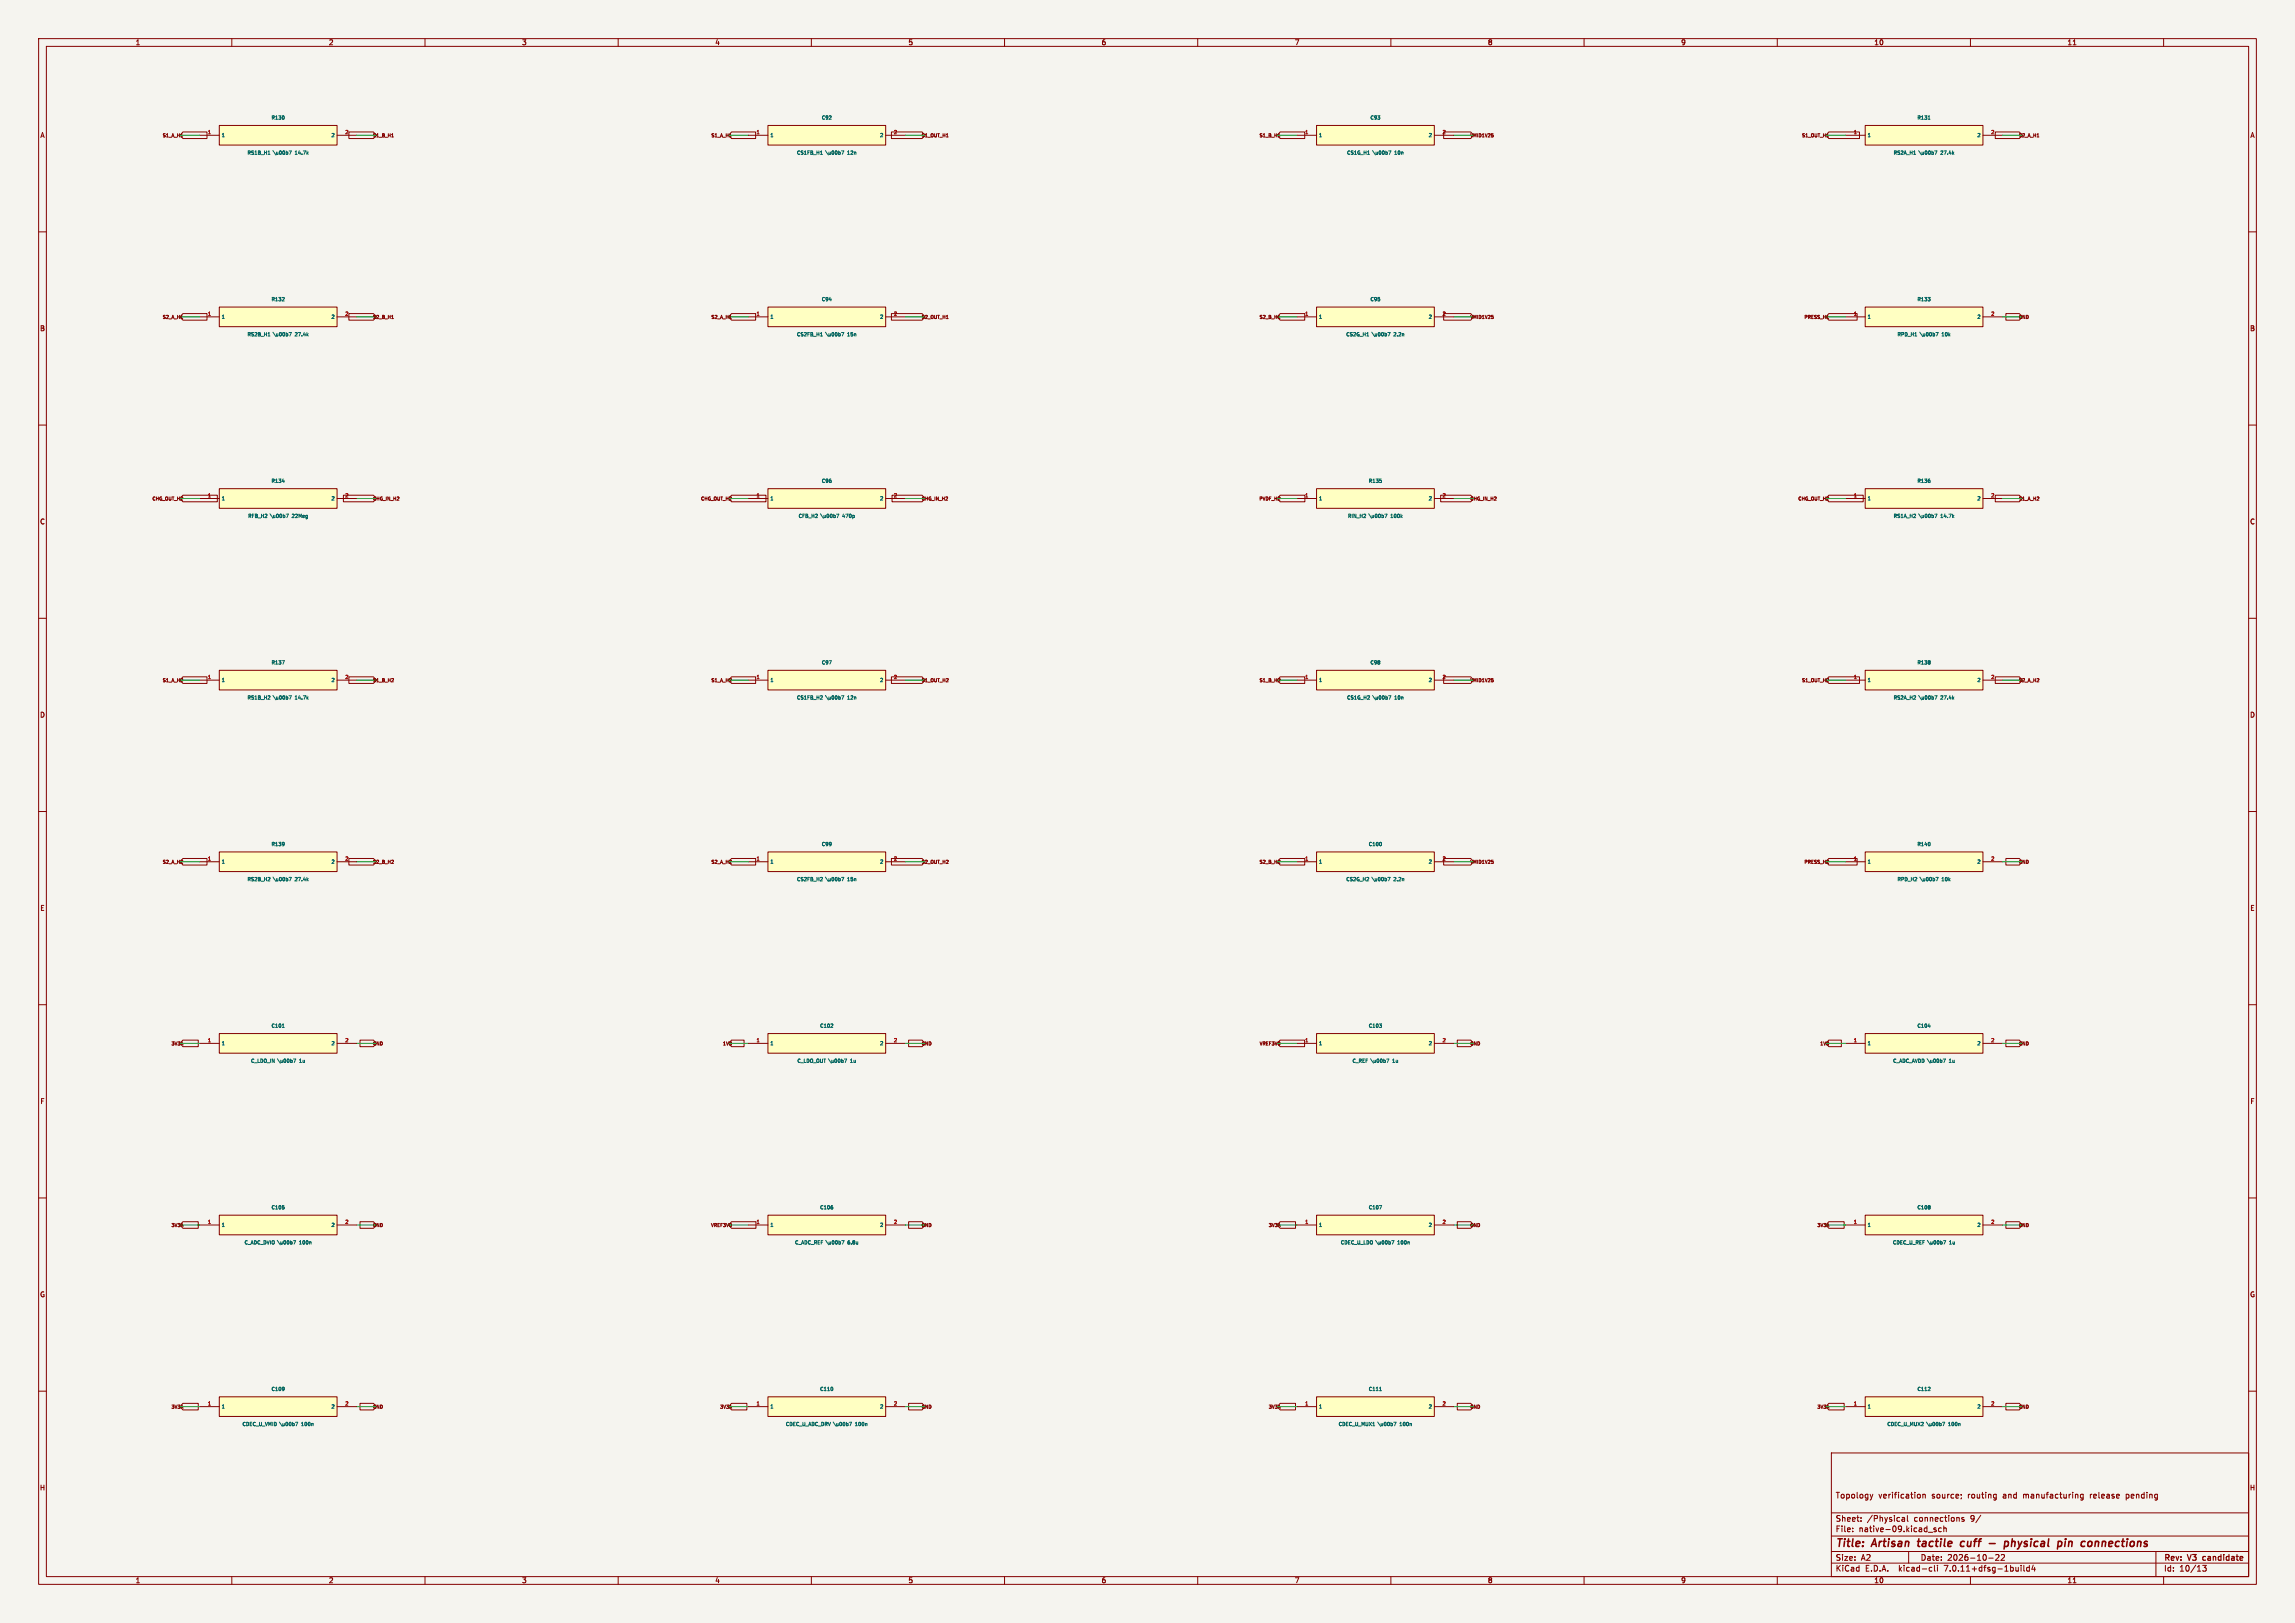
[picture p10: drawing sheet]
<svg xmlns="http://www.w3.org/2000/svg" width="594mm" height="420mm" viewBox="0 0 594 420" stroke-linecap="round" stroke-linejoin="round" font-family="sans-serif">
<defs><g id="words">
<g font-size="2.8" fill="#840000">
<text x="475" y="400.9">Title:</text>
<text x="484.7" y="400.9">Artisan</text>
<text x="497.3" y="400.9">tactile</text>
<text x="509.1" y="400.9">cuff</text>
<text x="517.3" y="400.9">-</text>
<text x="522.1" y="400.9">physical</text>
<text x="536.7" y="400.9">pin</text>
<text x="543.6" y="400.9">connections</text>
</g>
<g font-size="2.1" fill="#840000">
<text x="475" y="388">Topology</text>
<text x="486.2" y="388">verification</text>
<text x="500" y="388">source;</text>
<text x="509.5" y="388">routing</text>
<text x="518.7" y="388">and</text>
<text x="524.1" y="388">manufacturing</text>
<text x="541.5" y="388">release</text>
<text x="551" y="388">pending</text>
<text x="475" y="394">Sheet:</text>
<text x="483.2" y="394">/Physical</text>
<text x="495.5" y="394">connections</text>
<text x="510.2" y="394">9/</text>
<text x="475" y="396.7">File:</text>
<text x="481.1" y="396.7">native-09.kicad_sch</text>
<text x="475" y="406.9">KiCad</text>
<text x="475" y="404.1">Size:</text>
<text x="481.7" y="404.1">A2</text>
<text x="482.7" y="406.9">E.D.A.</text>
<text x="491.6" y="406.9">kicad-cli</text>
<text x="497" y="404.1">Date:</text>
<text x="503.5" y="406.9">7.0.11+dfsg-1build4</text>
<text x="504" y="404.1">2026-10-22</text>
<text x="560" y="404.3">Rev:</text>
<text x="560" y="406.9">Id:</text>
<text x="564.1" y="406.9">10/13</text>
<text x="566.4" y="404.3">V3</text>
<text x="570.8" y="404.3">candidate</text>
</g>
<g font-size="1.8" fill="#840000">
<text x="35" y="11.9">1</text>
<text x="85" y="11.9">2</text>
<text x="135" y="11.9">3</text>
<text x="185" y="11.9">4</text>
<text x="235" y="11.9">5</text>
<text x="285" y="11.9">6</text>
<text x="335" y="11.9">7</text>
<text x="385" y="11.9">8</text>
<text x="435" y="11.9">9</text>
<text x="485" y="11.9">10</text>
<text x="535" y="11.9">11</text>
<text x="10.3" y="35.9">A</text>
<text x="582.3" y="35.9">A</text>
<text x="10.3" y="85.9">B</text>
<text x="582.3" y="85.9">B</text>
<text x="10.3" y="135.9">C</text>
<text x="582.3" y="135.9">C</text>
<text x="10.3" y="185.9">D</text>
<text x="582.3" y="185.9">D</text>
<text x="10.3" y="235.9">E</text>
<text x="582.3" y="235.9">E</text>
<text x="10.3" y="285.9">F</text>
<text x="582.3" y="285.9">F</text>
<text x="10.3" y="335.9">G</text>
<text x="582.3" y="335.9">G</text>
<text x="10.2" y="385.9">H</text>
<text x="582.2" y="385.9">H</text>
<text x="35" y="409.9">1</text>
<text x="85" y="409.9">2</text>
<text x="135" y="409.9">3</text>
<text x="185" y="409.9">4</text>
<text x="235" y="409.9">5</text>
<text x="285" y="409.9">6</text>
<text x="335" y="409.9">7</text>
<text x="385" y="409.9">8</text>
<text x="435" y="409.9">9</text>
<text x="485" y="409.9">10</text>
<text x="535" y="409.9">11</text>
</g>
<g font-size="1.3" fill="#a90000">
<text x="53.7" y="34.7">1</text>
<text x="89.2" y="34.7">2</text>
<text x="195.7" y="34.7">1</text>
<text x="231.2" y="34.7">2</text>
<text x="337.7" y="34.7">1</text>
<text x="373.2" y="34.7">2</text>
<text x="479.7" y="34.7">1</text>
<text x="515.2" y="34.7">2</text>
<text x="53.7" y="81.7">1</text>
<text x="89.2" y="81.7">2</text>
<text x="195.7" y="81.7">1</text>
<text x="231.2" y="81.7">2</text>
<text x="337.7" y="81.7">1</text>
<text x="373.2" y="81.7">2</text>
<text x="479.7" y="81.7">1</text>
<text x="515.2" y="81.7">2</text>
<text x="53.7" y="128.7">1</text>
<text x="89.2" y="128.7">2</text>
<text x="195.7" y="128.7">1</text>
<text x="231.2" y="128.7">2</text>
<text x="337.7" y="128.7">1</text>
<text x="373.2" y="128.7">2</text>
<text x="479.7" y="128.7">1</text>
<text x="515.2" y="128.7">2</text>
<text x="53.7" y="175.7">1</text>
<text x="89.2" y="175.7">2</text>
<text x="195.7" y="175.7">1</text>
<text x="231.2" y="175.7">2</text>
<text x="337.7" y="175.7">1</text>
<text x="373.2" y="175.7">2</text>
<text x="479.7" y="175.7">1</text>
<text x="515.2" y="175.7">2</text>
<text x="53.7" y="222.7">1</text>
<text x="89.2" y="222.7">2</text>
<text x="195.7" y="222.7">1</text>
<text x="231.2" y="222.7">2</text>
<text x="337.7" y="222.7">1</text>
<text x="373.2" y="222.7">2</text>
<text x="479.7" y="222.7">1</text>
<text x="515.2" y="222.7">2</text>
<text x="53.7" y="269.7">1</text>
<text x="89.2" y="269.7">2</text>
<text x="195.7" y="269.7">1</text>
<text x="231.2" y="269.7">2</text>
<text x="337.7" y="269.7">1</text>
<text x="373.2" y="269.7">2</text>
<text x="479.7" y="269.7">1</text>
<text x="515.2" y="269.7">2</text>
<text x="53.7" y="316.7">1</text>
<text x="89.2" y="316.7">2</text>
<text x="195.7" y="316.7">1</text>
<text x="231.2" y="316.7">2</text>
<text x="337.7" y="316.7">1</text>
<text x="373.2" y="316.7">2</text>
<text x="479.7" y="316.7">1</text>
<text x="515.2" y="316.7">2</text>
<text x="53.7" y="363.7">1</text>
<text x="89.2" y="363.7">2</text>
<text x="195.7" y="363.7">1</text>
<text x="231.2" y="363.7">2</text>
<text x="337.7" y="363.7">1</text>
<text x="373.2" y="363.7">2</text>
<text x="479.7" y="363.7">1</text>
<text x="515.2" y="363.7">2</text>
</g>
<g font-size="1.3" fill="#006464">
<text x="57.3" y="35.7">1</text>
<text x="70.1" y="31.1">R130</text>
<text x="85.6" y="35.7">2</text>
<text x="199.3" y="35.7">1</text>
<text x="212.6" y="31.1">C92</text>
<text x="227.6" y="35.7">2</text>
<text x="341.3" y="35.7">1</text>
<text x="354.6" y="31.1">C93</text>
<text x="369.6" y="35.7">2</text>
<text x="483.3" y="35.7">1</text>
<text x="496.1" y="31.1">R131</text>
<text x="511.6" y="35.7">2</text>
<text x="63.9" y="40.2">RS1B_H1</text>
<text x="70.9" y="40.2">\u00b7</text>
<text x="76.6" y="40.2">14.7k</text>
<text x="206.1" y="40.2">CS1FB_H1</text>
<text x="213.9" y="40.2">\u00b7</text>
<text x="219.6" y="40.2">12n</text>
<text x="348.5" y="40.2">CS1G_H1</text>
<text x="355.5" y="40.2">\u00b7</text>
<text x="361.2" y="40.2">10n</text>
<text x="490" y="40.2">RS2A_H1</text>
<text x="496.8" y="40.2">\u00b7</text>
<text x="502.6" y="40.2">27.4k</text>
<text x="57.3" y="82.7">1</text>
<text x="70.1" y="78.1">R132</text>
<text x="85.6" y="82.7">2</text>
<text x="199.3" y="82.7">1</text>
<text x="212.6" y="78.1">C94</text>
<text x="227.6" y="82.7">2</text>
<text x="341.3" y="82.7">1</text>
<text x="354.6" y="78.1">C95</text>
<text x="369.6" y="82.7">2</text>
<text x="483.3" y="82.7">1</text>
<text x="496.1" y="78.1">R133</text>
<text x="511.6" y="82.7">2</text>
<text x="63.9" y="87.2">RS2B_H1</text>
<text x="70.9" y="87.2">\u00b7</text>
<text x="76.6" y="87.2">27.4k</text>
<text x="206.1" y="87.2">CS2FB_H1</text>
<text x="213.9" y="87.2">\u00b7</text>
<text x="219.6" y="87.2">15n</text>
<text x="348.3" y="87.2">CS2G_H1</text>
<text x="355.3" y="87.2">\u00b7</text>
<text x="361" y="87.2">2.2n</text>
<text x="491" y="87.2">RPD_H1</text>
<text x="497.1" y="87.2">\u00b7</text>
<text x="502.9" y="87.2">10k</text>
<text x="70.1" y="125.1">R134</text>
<text x="212.6" y="125.1">C96</text>
<text x="354.1" y="125.1">R135</text>
<text x="496.1" y="125.1">R136</text>
<text x="57.3" y="129.7">1</text>
<text x="85.6" y="129.7">2</text>
<text x="199.3" y="129.7">1</text>
<text x="227.6" y="129.7">2</text>
<text x="341.3" y="129.7">1</text>
<text x="369.6" y="129.7">2</text>
<text x="483.3" y="129.7">1</text>
<text x="511.6" y="129.7">2</text>
<text x="64.1" y="134.2">RFB_H2</text>
<text x="70.1" y="134.2">\u00b7</text>
<text x="75.9" y="134.2">22Meg</text>
<text x="206.6" y="134.2">CFB_H2</text>
<text x="212.6" y="134.2">\u00b7</text>
<text x="218.3" y="134.2">470p</text>
<text x="348.7" y="134.2">RIN_H2</text>
<text x="354.5" y="134.2">\u00b7</text>
<text x="360.2" y="134.2">100k</text>
<text x="490" y="134.2">RS1A_H2</text>
<text x="496.8" y="134.2">\u00b7</text>
<text x="502.6" y="134.2">14.7k</text>
<text x="70.1" y="172.1">R137</text>
<text x="212.6" y="172.1">C97</text>
<text x="354.6" y="172.1">C98</text>
<text x="496.1" y="172.1">R138</text>
<text x="57.3" y="176.7">1</text>
<text x="85.6" y="176.7">2</text>
<text x="199.3" y="176.7">1</text>
<text x="227.6" y="176.7">2</text>
<text x="341.3" y="176.7">1</text>
<text x="369.6" y="176.7">2</text>
<text x="483.3" y="176.7">1</text>
<text x="511.6" y="176.7">2</text>
<text x="63.9" y="181.2">RS1B_H2</text>
<text x="70.9" y="181.2">\u00b7</text>
<text x="76.6" y="181.2">14.7k</text>
<text x="206.1" y="181.2">CS1FB_H2</text>
<text x="213.9" y="181.2">\u00b7</text>
<text x="219.6" y="181.2">12n</text>
<text x="348.5" y="181.2">CS1G_H2</text>
<text x="355.5" y="181.2">\u00b7</text>
<text x="361.2" y="181.2">10n</text>
<text x="490" y="181.2">RS2A_H2</text>
<text x="496.8" y="181.2">\u00b7</text>
<text x="502.6" y="181.2">27.4k</text>
<text x="70.1" y="219.1">R139</text>
<text x="212.6" y="219.1">C99</text>
<text x="354.1" y="219.1">C100</text>
<text x="496.1" y="219.1">R140</text>
<text x="57.3" y="223.7">1</text>
<text x="85.6" y="223.7">2</text>
<text x="199.3" y="223.7">1</text>
<text x="227.6" y="223.7">2</text>
<text x="341.3" y="223.7">1</text>
<text x="369.6" y="223.7">2</text>
<text x="483.3" y="223.7">1</text>
<text x="511.6" y="223.7">2</text>
<text x="63.9" y="228.2">RS2B_H2</text>
<text x="70.9" y="228.2">\u00b7</text>
<text x="76.6" y="228.2">27.4k</text>
<text x="206.1" y="228.2">CS2FB_H2</text>
<text x="213.9" y="228.2">\u00b7</text>
<text x="219.6" y="228.2">15n</text>
<text x="348.3" y="228.2">CS2G_H2</text>
<text x="355.3" y="228.2">\u00b7</text>
<text x="361" y="228.2">2.2n</text>
<text x="491" y="228.2">RPD_H2</text>
<text x="497.1" y="228.2">\u00b7</text>
<text x="502.9" y="228.2">10k</text>
<text x="70.1" y="266.1">C101</text>
<text x="212.1" y="266.1">C102</text>
<text x="354.1" y="266.1">C103</text>
<text x="496.1" y="266.1">C104</text>
<text x="57.3" y="270.7">1</text>
<text x="64.8" y="275.2">C_LDO_IN</text>
<text x="72" y="275.2">\u00b7</text>
<text x="77.8" y="275.2">1u</text>
<text x="85.6" y="270.7">2</text>
<text x="199.3" y="270.7">1</text>
<text x="206.2" y="275.2">C_LDO_OUT \u00b7</text>
<text x="220.4" y="275.2">1u</text>
<text x="227.6" y="270.7">2</text>
<text x="341.3" y="270.7">1</text>
<text x="349.9" y="275.2">C_REF</text>
<text x="354.9" y="275.2">\u00b7</text>
<text x="360.7" y="275.2">1u</text>
<text x="369.6" y="270.7">2</text>
<text x="483.3" y="270.7">1</text>
<text x="489.8" y="275.2">C_ADC_AVDD \u00b7</text>
<text x="504.8" y="275.2">1u</text>
<text x="511.6" y="270.7">2</text>
<text x="57.3" y="317.7">1</text>
<text x="70.1" y="313.1">C105</text>
<text x="85.6" y="317.7">2</text>
<text x="199.3" y="317.7">1</text>
<text x="212.1" y="313.1">C106</text>
<text x="227.6" y="317.7">2</text>
<text x="341.3" y="317.7">1</text>
<text x="354.1" y="313.1">C107</text>
<text x="369.6" y="317.7">2</text>
<text x="483.3" y="317.7">1</text>
<text x="496.1" y="313.1">C108</text>
<text x="511.6" y="317.7">2</text>
<text x="63.1" y="322.2">C_ADC_DVIO \u00b7</text>
<text x="77.8" y="322.2">100n</text>
<text x="205.6" y="322.2">C_ADC_REF \u00b7</text>
<text x="219.7" y="322.2">6.8u</text>
<text x="346.9" y="322.2">CDEC_U_LDO</text>
<text x="356.2" y="322.2">\u00b7</text>
<text x="362" y="322.2">100n</text>
<text x="489.8" y="322.2">CDEC_U_REF</text>
<text x="499.1" y="322.2">\u00b7</text>
<text x="504.8" y="322.2">1u</text>
<text x="57.3" y="364.7">1</text>
<text x="70.1" y="360.1">C109</text>
<text x="85.6" y="364.7">2</text>
<text x="199.3" y="364.7">1</text>
<text x="212.1" y="360.1">C110</text>
<text x="227.6" y="364.7">2</text>
<text x="341.3" y="364.7">1</text>
<text x="354.1" y="360.1">C111</text>
<text x="369.6" y="364.7">2</text>
<text x="483.3" y="364.7">1</text>
<text x="496.1" y="360.1">C112</text>
<text x="511.6" y="364.7">2</text>
<text x="62.6" y="369.2">CDEC_U_VMID</text>
<text x="72.5" y="369.2">\u00b7</text>
<text x="78.3" y="369.2">100n</text>
<text x="203.3" y="369.2">CDEC_U_ADC_DRV \u00b7</text>
<text x="221.6" y="369.2">100n</text>
<text x="346.3" y="369.2">CDEC_U_MUX1</text>
<text x="356.8" y="369.2">\u00b7</text>
<text x="362.6" y="369.2">100n</text>
<text x="488.3" y="369.2">CDEC_U_MUX2</text>
<text x="498.8" y="369.2">\u00b7</text>
<text x="504.6" y="369.2">100n</text>
</g>
<g font-size="1.2" fill="#840000">
<text x="41.9" y="35.7">S1_A_H1</text>
<text x="96.4" y="35.7">S1_B_H1</text>
<text x="183.9" y="35.7">S1_A_H1</text>
<text x="238.4" y="35.7">S1_OUT_H1</text>
<text x="325.8" y="35.7">S1_B_H1</text>
<text x="380.4" y="35.7">VMID1V25</text>
<text x="466.2" y="35.7">S1_OUT_H1</text>
<text x="522.4" y="35.7">S2_A_H1</text>
<text x="41.9" y="82.7">S2_A_H1</text>
<text x="96.4" y="82.7">S2_B_H1</text>
<text x="183.9" y="82.7">S2_A_H1</text>
<text x="238.4" y="82.7">S2_OUT_H1</text>
<text x="325.8" y="82.7">S2_B_H1</text>
<text x="380.4" y="82.7">VMID1V25</text>
<text x="466.8" y="82.7">PRESS_H1</text>
<text x="522.4" y="82.7">GND</text>
<text x="39.3" y="129.7">CHG_OUT_H2</text>
<text x="96.4" y="129.7">CHG_IN_H2</text>
<text x="181.3" y="129.7">CHG_OUT_H2</text>
<text x="238.4" y="129.7">CHG_IN_H2</text>
<text x="325.8" y="129.7">PVDF_H2</text>
<text x="380.4" y="129.7">CHG_IN_H2</text>
<text x="465.3" y="129.7">CHG_OUT_H2</text>
<text x="522.4" y="129.7">S1_A_H2</text>
<text x="41.9" y="176.7">S1_A_H2</text>
<text x="96.4" y="176.7">S1_B_H2</text>
<text x="183.9" y="176.7">S1_A_H2</text>
<text x="238.4" y="176.7">S1_OUT_H2</text>
<text x="325.8" y="176.7">S1_B_H2</text>
<text x="380.4" y="176.7">VMID1V25</text>
<text x="466.2" y="176.7">S1_OUT_H2</text>
<text x="522.4" y="176.7">S2_A_H2</text>
<text x="41.9" y="223.7">S2_A_H2</text>
<text x="96.4" y="223.7">S2_B_H2</text>
<text x="183.9" y="223.7">S2_A_H2</text>
<text x="238.4" y="223.7">S2_OUT_H2</text>
<text x="325.8" y="223.7">S2_B_H2</text>
<text x="380.4" y="223.7">VMID1V25</text>
<text x="466.8" y="223.7">PRESS_H2</text>
<text x="522.4" y="223.7">GND</text>
<text x="44.2" y="270.7">3V3A</text>
<text x="96.4" y="270.7">GND</text>
<text x="186.9" y="270.7">1V8</text>
<text x="238.4" y="270.7">GND</text>
<text x="325.8" y="270.7">VREF3V0</text>
<text x="380.4" y="270.7">GND</text>
<text x="470.9" y="270.7">1V8</text>
<text x="522.4" y="270.7">GND</text>
<text x="44.2" y="317.7">3V3A</text>
<text x="96.4" y="317.7">GND</text>
<text x="183.8" y="317.7">VREF3V0</text>
<text x="238.4" y="317.7">GND</text>
<text x="328.2" y="317.7">3V3A</text>
<text x="380.4" y="317.7">GND</text>
<text x="470.2" y="317.7">3V3A</text>
<text x="522.4" y="317.7">GND</text>
<text x="44.2" y="364.7">3V3A</text>
<text x="96.4" y="364.7">GND</text>
<text x="186.2" y="364.7">3V3A</text>
<text x="238.4" y="364.7">GND</text>
<text x="328.2" y="364.7">3V3A</text>
<text x="380.4" y="364.7">GND</text>
<text x="470.2" y="364.7">3V3A</text>
<text x="522.4" y="364.7">GND</text>
</g>
</g></defs>
<path d="M0 0h594v420h-594z" fill="#f5f4ef" stroke="#f5f4ef" stroke-width=".26"/>
<g fill="none" stroke="#840000" stroke-width=".26">
<path d="M10 10h574v400h-574zM12 12h570v396h-570zM60 10v2M110 10v2M160 10v2M210 10v2M260 10v2M310 10v2M360 10v2M410 10v2M460 10v2M510 10v2"/>
<path d="M536.6 11.6h.7M560 10v2M46.8 35.4h.5M47.3 34.2h6.3v1.6h-6.3l-.7-.8zM51.7 35h5.1M56.8 32.5h30.4v5h-30.4zM87.2 35h5.1M90.3 34.2h6.4l.7 .8-.7 .8h-6.4zM101.4 35.4h.4M188.8 35.4h.5M189.3 34.2h6.3v1.6h-6.3l-.7-.8zM193.7 35h5.1"/>
<path d="M198.8 32.5h30.4v5h-30.4zM229.2 35h5.1M230.7 34.2h8l.7 .8-.7 .8h-8zM244.9 35.4h.5M330.8 35.4h.5M331.3 34.2h6.4v1.6h-6.4l-.7-.8zM335.7 35h5.1M340.8 32.5h30.4v5h-30.4zM371.2 35h5.1M373.7 34.2h7l.7 .8-.7 .8h-7zM472.8 35.4h.5M473.3 34.2h8v1.6h-8l-.7-.8z"/>
<path d="M477.7 35h5.1M482.8 32.5h30.4v5h-30.4zM513.2 35h5.1M516.4 34.2h6.3l.7 .8-.7 .8h-6.3zM527.2 35.4h.5M10 60h2M582 60h2M56.8 79.5h30.4v5h-30.4zM198.8 79.5h30.4v5h-30.4zM340.8 79.5h30.4v5h-30.4zM482.8 79.5h30.4v5h-30.4zM46.8 82.4h.5"/>
<path d="M47.3 81.2h6.3v1.6h-6.3l-.7-.8zM51.7 82h5.1M87.2 82h5.1M90.3 81.2h6.4l.7 .8-.7 .8h-6.4zM101.4 82.4h.4M188.8 82.4h.5M189.3 81.2h6.3v1.6h-6.3l-.7-.8zM193.7 82h5.1M229.2 82h5.1M230.7 81.2h8l.7 .8-.7 .8h-8zM244.9 82.4h.5M330.8 82.4h.5"/>
<path d="M331.3 81.2h6.4v1.6h-6.4l-.7-.8zM335.7 82h5.1M371.2 82h5.1M373.7 81.2h7l.7 .8-.7 .8h-7zM472.8 82.4h.5M473.3 81.2h7.4v1.6h-7.4l-.7-.8zM477.7 82h5.1M513.2 82h5.1M519.2 81.2h3.5l.7 .8-.7 .8h-3.5zM10 110h2M582 110h2M47.3 128.2h9v1.6h-9l-.7-.8z"/>
<path d="M51.7 129h5.1M56.8 126.5h30.4v5h-30.4zM87.2 129h5.1M88.9 128.2h7.8l.7 .8-.7 .8h-7.8zM189.3 128.2h9v1.6h-9l-.7-.8zM193.7 129h5.1M198.8 126.5h30.4v5h-30.4zM229.2 129h5.1M230.9 128.2h7.8l.7 .8-.7 .8h-7.8zM331.3 128.2h6.4v1.6h-6.4l-.7-.8zM335.7 129h5.1M340.8 126.5h30.4v5h-30.4z"/>
<path d="M371.2 129h5.1M372.9 128.2h7.8l.7 .8-.7 .8h-7.8zM473.3 128.2h9v1.6h-9l-.7-.8zM477.7 129h5.1M482.8 126.5h30.4v5h-30.4zM513.2 129h5.1M516.4 128.2h6.3l.7 .8-.7 .8h-6.3zM10 160h2M582 160h2M47.3 175.1h6.3v1.8h-6.3l-.7-.9zM51.7 176h5.1M56.8 173.5h30.4v5h-30.4z"/>
<path d="M87.2 176h5.1M90.3 175.1h6.4l.7 .9-.7 .9h-6.4zM189.3 175.1h6.3v1.8h-6.3l-.7-.9zM193.7 176h5.1M198.8 173.5h30.4v5h-30.4zM229.2 176h5.1M230.7 175.1h8l.7 .9-.7 .9h-8zM331.2 175.6l.1 .4-.5 .4h.5M331.3 175.1h6.4v1.8h-6.4l-.7-.9zM335.7 176h5.1M340.8 173.5h30.4v5h-30.4zM371.2 176h5.1"/>
<path d="M373.7 175.1h7l.7 .9-.7 .9h-7zM473.3 175.1h8v1.8h-8l-.7-.9zM477.7 176h5.1M482.8 173.5h30.4v5h-30.4zM513.2 176h5.1M516.4 175.1h6.3l.7 .9-.7 .9h-6.3zM10 210h2M582 210h2M47.3 222.1h6.3v1.8h-6.3l-.7-.9zM51.7 223h5.1M56.8 220.5h30.4v5h-30.4zM87.2 223h5.1"/>
<path d="M90.3 222.1h6.4l.7 .9-.7 .9h-6.4zM189.3 222.1h6.3v1.8h-6.3l-.7-.9zM193.7 223h5.1M198.8 220.5h30.4v5h-30.4zM229.2 223h5.1M230.7 222.1h8l.7 .9-.7 .9h-8zM331.2 222.6l.1 .1M331.3 222.7v.3l-.5 .4h.5M331.3 222.1h6.4v1.8h-6.4l-.7-.9zM335.7 223h5.1M340.8 220.5h30.4v5h-30.4zM371.2 223h5.1"/>
<path d="M373.7 222.1h7l.7 .9-.7 .9h-7zM473.3 222.1h7.4v1.8h-7.4l-.7-.9zM477.7 223h5.1M482.8 220.5h30.4v5h-30.4zM513.2 223h5.1M519.2 222.1h3.5l.7 .9-.7 .9h-3.5zM10 260h2M582 260h2M47.3 269.1h4v1.8h-4l-.7-.9zM51.7 270h5.1M56.8 267.5h30.4v5h-30.4zM87.2 270h5.1"/>
<path d="M93.2 269.1h3.5l.7 .9-.7 .9h-3.5zM189.3 269.1h3.3v1.8h-3.3l-.7-.9zM193.7 270h5.1M198.8 267.5h30.4v5h-30.4zM229.2 270h5.1M235.2 269.1h3.5l.7 .9-.7 .9h-3.5zM331.3 269.1h6.4v1.8h-6.4l-.7-.9zM335.7 270h5.1M340.8 267.5h30.4v5h-30.4zM371.2 270h5.1M377.2 269.1h3.5l.7 .9-.7 .9h-3.5zM473.3 269.1h3.3v1.8h-3.3l-.7-.9z"/>
<path d="M477.7 270h5.1M482.8 267.5h30.4v5h-30.4zM513.2 270h5.1M519.2 269.1h3.5l.7 .9-.7 .9h-3.5zM10 310h2M47.3 316.1h4v1.8h-4l-.7-.9zM51.7 317h5.1M56.8 314.5h30.4v5h-30.4zM87.2 317h5.1M93.2 316.1h3.5l.7 .9-.7 .9h-3.5zM189.3 316.1h6.4v1.8h-6.4l-.7-.9zM193.7 317h5.1"/>
<path d="M198.8 314.5h30.4v5h-30.4zM229.2 317h5.1M235.2 316.1h3.5l.7 .9-.7 .9h-3.5zM331.3 316.1h4v1.8h-4l-.7-.9zM335.7 317h5.1M340.8 314.5h30.4v5h-30.4zM371.2 317h5.1M377.2 316.1h3.5l.7 .9-.7 .9h-3.5zM473.3 316.1h4v1.8h-4l-.7-.9zM477.7 317h5.1M482.8 314.5h30.4v5h-30.4zM513.2 317h5.1"/>
<path d="M519.2 316.1h3.5l.7 .9-.7 .9h-3.5zM582 310h2M10 360h2M47.3 363.1h4v1.8h-4l-.7-.9zM51.7 364h5.1M56.8 361.5h30.4v5h-30.4zM87.2 364h5.1M93.2 363.1h3.5l.7 .9-.7 .9h-3.5zM189.3 363.1h4v1.8h-4l-.7-.9zM193.7 364h5.1M198.8 361.5h30.4v5h-30.4zM229.2 364h5.1"/>
<path d="M235.2 363.1h3.5l.7 .9-.7 .9h-3.5zM331.3 363.1h4v1.8h-4l-.7-.9zM335.7 364h5.1M340.8 361.5h30.4v5h-30.4zM371.2 364h5.1M377.2 363.1h3.5l.7 .9-.7 .9h-3.5zM473.3 363.1h4v1.8h-4l-.7-.9zM474 376h108v32h-108zM477.7 364h5.1M482.8 361.5h30.4v5h-30.4zM513.2 364h5.1M519.2 363.1h3.5l.7 .9-.7 .9h-3.5z"/>
<path d="M582 360h2M474 397.5h108M474 391.5h108M479.5 396.2v.2M479.5 395.4v.2M481.7 393.5v.2M481.7 392.7v.2M484 386.7l.4 1M484.4 387.7l-.2 .3M484.7 386.7l-.3 1M492.3 392.7h.6l.1 1M493 393l-.8 .3 .3 .4 .5-.1"/>
<path d="M493.7 392.2v1.3l.2 .2M496.5 386.7l.5 .3v.5l-.5 .2M497.7 386.8l.5-.1 .1 1M497.7 386.7v1M499.1 396.5h1.1M501.1 395.4h-.4l-.2 .2 .1 .2 .5 .1v.4h-.6M502.5 395.4h-.5l-.3 .3 .2 .6h.6M503.1 395.5l.6-.1v1M503.1 394.9v1.5M507.6 386.7v.2M507.7 387.6l-.2 .3M508.3 392.7h-.3l-.3 .2 .1 .2 .5 .1v.4h-.6"/>
<path d="M516.2 386.7h.5M516.7 386.7v1.2l-.3 .3M516.7 387.6l-.5 .1M539.2 386.7h-.5l-.2 .3 .1 .6h.6M539.2 386.7v1.2l-.3 .3-.4-.1M550.3 386.7v1.5M550.3 387.6l.2 .1M550.5 386.7h-.2M60 408v2M110 408v2M160 408v2M210 408v2"/>
<path d="M260 408v2M310 408v2M360 408v2M410 408v2M460 408v2M474 404.5h108M474 401.5h108M494 401.5v3M499.6 405.6h.4M500 406.5l-.4 .1M500.7 405.1v1.3l.2 .2M501.5 405.1v.1"/>
<path d="M501.5 405.6v1M510 408v2M514.7 403.2h1.2M516.5 402.4l.6-.1 .3 .4-.9 1.1h.9M518 402.4l.5-.1 .3 .4-.9 1.1h.9M523.1 405.1v.1M523.1 405.6v1M523.8 405.1v1.3l.2 .2M525.2 405.6h-.4l-.3 .3 .2 .6h.5M525.2 405.1v1.5M526.2 405l-.3 1.1h.9M526.6 405.6v1"/>
<path d="M536.6 409.6h.7M558 401.5v6.5M560 408v2M570.1 405.1h.9l-.5 .5 .5 .2v.6l-.3 .2-.6-.2"/>
</g>
<path d="M570.2 402.9v.7" fill="none" stroke="#840000" stroke-width=".3"/>
<g fill="none" stroke="#840000" stroke-width=".4">
<path d="M496.3 398.9h.7M496.6 398.2l-.2 1.7 .3 .3M508.5 399h-.8l-.3 .8 .3 .4 .6-.1M514.9 399.4h1.5M518.9 399l.6-.1 .4 .3-.2 .8-.7 .2M518.9 398.9l-.2 2M520.8 398.2l-.2 2M521.3 398.9l-.6 .2M534.6 398.9l-.2 1.3M534.6 398.2v.2M535.5 398.9l-.1 1.3M535.8 398.9l-.3 .2"/>
<path d="M542.4 398.9l-.2 1.3M542.9 398.9l-.5 .2"/>
</g>
<g fill="#ffffc2" stroke="#ffffc2" stroke-width=".26">
<path d="M56.8 173.5h30.4v5h-30.4z"/>
<path d="M340.8 79.5h30.4v5h-30.4z"/>
<path d="M482.8 220.5h30.4v5h-30.4z"/>
<path d="M340.8 32.5h30.4v5h-30.4z"/>
<path d="M482.8 267.5h30.4v5h-30.4z"/>
<path d="M56.8 361.5h30.4v5h-30.4z"/>
<path d="M56.8 314.5h30.4v5h-30.4z"/>
<path d="M56.8 267.5h30.4v5h-30.4z"/>
<path d="M482.8 361.5h30.4v5h-30.4z"/>
<path d="M56.8 220.5h30.4v5h-30.4z"/>
<path d="M198.8 32.5h30.4v5h-30.4z"/>
<path d="M482.8 314.5h30.4v5h-30.4z"/>
<path d="M198.8 79.5h30.4v5h-30.4z"/>
<path d="M56.8 126.5h30.4v5h-30.4z"/>
<path d="M56.8 79.5h30.4v5h-30.4z"/>
<path d="M198.8 126.5h30.4v5h-30.4z"/>
<path d="M56.8 32.5h30.4v5h-30.4z"/>
<path d="M198.8 173.5h30.4v5h-30.4z"/>
<path d="M198.8 361.5h30.4v5h-30.4z"/>
<path d="M198.8 220.5h30.4v5h-30.4z"/>
<path d="M198.8 314.5h30.4v5h-30.4z"/>
<path d="M198.8 267.5h30.4v5h-30.4z"/>
<path d="M340.8 361.5h30.4v5h-30.4z"/>
<path d="M482.8 79.5h30.4v5h-30.4z"/>
<path d="M340.8 220.5h30.4v5h-30.4z"/>
<path d="M340.8 267.5h30.4v5h-30.4z"/>
<path d="M482.8 126.5h30.4v5h-30.4z"/>
<path d="M340.8 173.5h30.4v5h-30.4z"/>
<path d="M340.8 314.5h30.4v5h-30.4z"/>
<path d="M482.8 32.5h30.4v5h-30.4z"/>
<path d="M340.8 126.5h30.4v5h-30.4z"/>
<path d="M482.8 173.5h30.4v5h-30.4z"/>
</g>
<g fill="none" stroke="#006464" stroke-width=".26">
<path d="M69.4 39.9h.5M73.5 30.1v.7M74.8 39h.6l-.4 .9M212.4 39.9h.5M217.8 39h.6l-.4 .9M354 39.9h.5M359.4 39h.6l-.4 .9M495.3 39.9h.5M499 30.9h.6M500.7 39h.6l-.3 .9M73.5 77v.4l-.5 .5h.6M499 77h.6l-.3 .3"/>
<path d="M499.5 77.4v.4M69.4 86.9h.5M74.8 86h.6l-.4 .9M212.4 86.9h.5M217.8 86h.6l-.4 .9M353.8 86.9h.5M359.2 86h.6l-.4 .9M495.6 86.9h.5M501 86h.6l-.3 .9M73 124.6h.6M74 133h.6l-.3 .9M216.5 133h.6l-.4 .9"/>
<path d="M357.1 124h.4M357.5 124.4h.1M357.5 124.4v.4M358.4 133h.6l-.4 .9M499.5 124.4v.4M500.7 133h.6l-.3 .9M73 171h.6l-.4 .9M499.5 171v.3M499.5 171.4v.4M69.3 180.9h.6M69.8 180.1v.3M74.8 180h.6l-.4 .9"/>
<path d="M212.3 180.9h.6M212.8 180.1v.3M217.8 180h.6l-.4 .9M359.4 180h.6l-.4 .9M500.7 180h.6l-.3 .9M73.5 218l-.1 .8M73.6 218.4l-.1 .1M357.5 218.1v.7M499.5 218.1v.7M69.3 227.9h.6M69.8 227.1v.3M74.8 227h.6l-.4 .9"/>
<path d="M212.3 227.9h.6M212.8 227.1v.3M217.8 227h.6l-.4 .9M359.2 227h.6l-.4 .9M501 227h.6l-.3 .9M73 265.9h.6M75.9 274h.6l-.3 .9M215.5 265v.4l-.5 .5h.6M218.5 274h.6l-.3 .9M357 265h.6l-.3 .3M357.5 265.4v.4M357.5 265.8h.1"/>
<path d="M358.9 274h.6l-.4 .9M499 265.6h.6M502.9 274h.6l-.4 .9M73.1 312h.4M73.5 312.4v.4M215.5 312.4v.4M357 312h.6l-.4 .9M499.5 312v.3M499.5 312.4v.4M75.9 321h.6l-.4 .9M217.9 321h.6l-.4 .9M360.2 321h.6l-.4 .9"/>
<path d="M503 321h.6l-.4 .9M73.5 359l-.1 .8M73.6 359.4l-.1 .1M215.5 359.1v.7M357.1 359.9h.5M499.5 359v.4l-.5 .5h.6M76.5 368h.6l-.4 .9M219.8 368h.6l-.4 .9M360.7 368h.6l-.4 .9M502.7 368h.6l-.3 .9"/>
</g>
<g fill="none" stroke="#009600" stroke-width=".26">
<path d="M46.6 35h5.1M92.3 35h5.1M188.6 35h5.1M234.3 35h5.1M330.6 35h5.1M376.3 35h5.1M472.6 35h5.1M518.3 35h5.1M46.6 82h5.1M92.3 82h5.1M188.6 82h5.1M234.3 82h5.1"/>
<path d="M330.6 82h5.1M376.3 82h5.1M472.6 82h5.1M518.3 82h5.1M46.6 129h5.1M92.3 129h5.1M188.6 129h5.1M234.3 129h5.1M330.6 129h5.1M376.3 129h5.1M472.6 129h5.1M518.3 129h5.1"/>
<path d="M46.6 176h5.1M92.3 176h5.1M188.6 176h5.1M234.3 176h5.1M330.6 176h5.1M376.3 176h5.1M472.6 176h5.1M518.3 176h5.1M46.6 223h5.1M92.3 223h5.1M188.6 223h5.1M234.3 223h5.1"/>
<path d="M330.6 223h5.1M376.3 223h5.1M472.6 223h5.1M518.3 223h5.1M46.6 270h5.1M92.3 270h5.1M188.6 270h5.1M234.3 270h5.1M330.6 270h5.1M376.3 270h5.1M472.6 270h5.1M518.3 270h5.1"/>
<path d="M46.6 317h5.1M92.3 317h5.1M188.6 317h5.1M234.3 317h5.1M330.6 317h5.1M376.3 317h5.1M472.6 317h5.1M518.3 317h5.1M46.6 364h5.1M92.3 364h5.1M188.6 364h5.1M234.3 364h5.1"/>
<path d="M330.6 364h5.1M376.3 364h5.1M472.6 364h5.1M518.3 364h5.1"/>
</g>
<use href="#words"/>
</svg>
